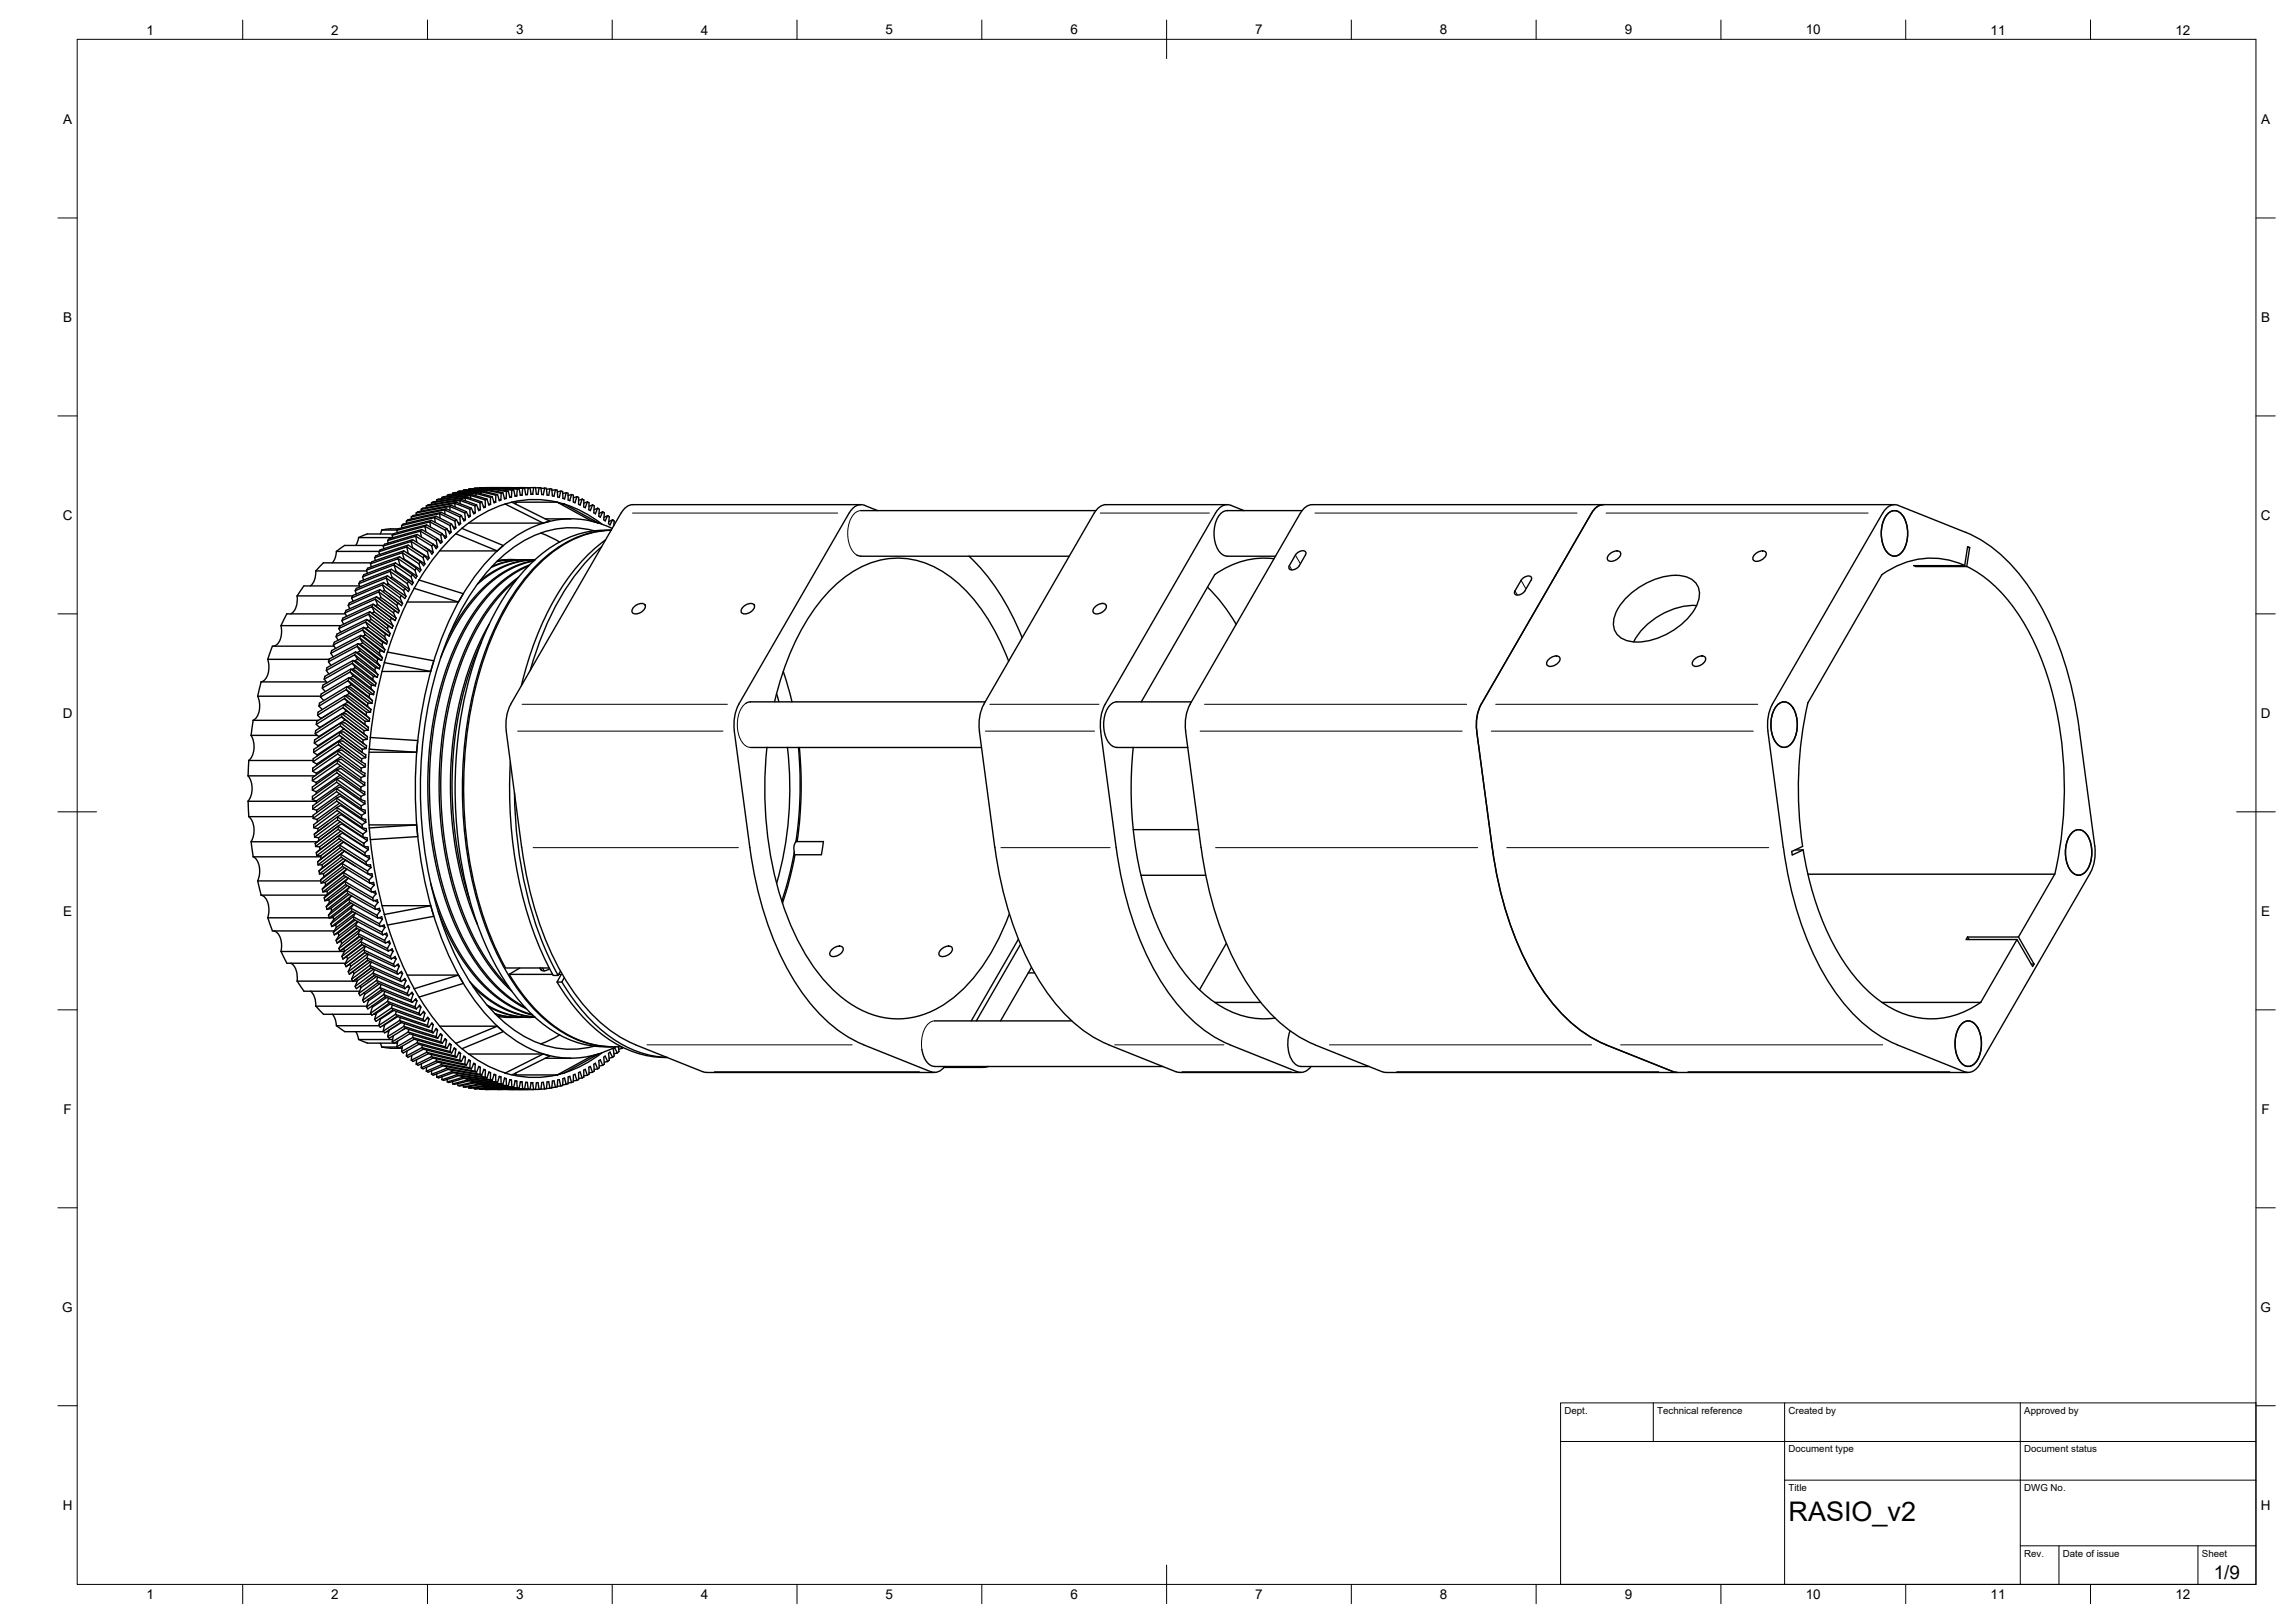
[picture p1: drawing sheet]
<svg xmlns="http://www.w3.org/2000/svg" width="594mm" height="420mm" viewBox="0 0 594 420" stroke-linecap="round" stroke-linejoin="round" font-family="sans-serif">
<defs><g id="words">
<text font-size="7" x="463" y="393.7">RASIO_v2</text>
<text font-size="4.9" x="573.1" y="408.8">1/9</text>
<g font-size="3.5">
<text x="37.9" y="8.9">1</text>
<text x="85.8" y="8.9">2</text>
<text x="133.6" y="8.9">3</text>
<text x="181.4" y="8.9">4</text>
<text x="229.3" y="8.9">5</text>
<text x="277.1" y="8.9">6</text>
<text x="324.9" y="8.9">7</text>
<text x="372.7" y="8.9">8</text>
<text x="420.6" y="8.9">9</text>
<text x="467.4" y="8.9">10</text>
<text x="515.3" y="8.9">11</text>
<text x="563.1" y="8.9">12</text>
<text x="16.3" y="32">A</text>
<text x="585.3" y="32">A</text>
<text x="16.3" y="83.3">B</text>
<text x="585.3" y="83.3">B</text>
<text x="16.2" y="134.6">C</text>
<text x="585.2" y="134.6">C</text>
<text x="16.2" y="185.8">D</text>
<text x="585.2" y="185.8">D</text>
<text x="16.3" y="237">E</text>
<text x="585.3" y="237">E</text>
<text x="16.4" y="288.3">F</text>
<text x="585.4" y="288.3">F</text>
<text x="16.1" y="339.6">G</text>
<text x="585.1" y="339.6">G</text>
<text x="16.2" y="390.8">H</text>
<text x="585.2" y="390.8">H</text>
<text x="37.9" y="413.9">1</text>
<text x="85.8" y="413.9">2</text>
<text x="133.6" y="413.9">3</text>
<text x="181.4" y="413.9">4</text>
<text x="229.3" y="413.9">5</text>
<text x="277.1" y="413.9">6</text>
<text x="324.9" y="413.9">7</text>
<text x="372.7" y="413.9">8</text>
<text x="420.6" y="413.9">9</text>
<text x="467.4" y="413.9">10</text>
<text x="515.3" y="413.9">11</text>
<text x="563.1" y="413.9">12</text>
</g>
<g font-size="2.5">
<text x="405" y="366">Dept.</text>
<text x="429" y="366">Technical reference</text>
<text x="463" y="366">Created by</text>
<text x="524" y="366">Approved by</text>
<text x="463" y="376">Document type</text>
<text x="524" y="376">Document status</text>
<text x="463" y="386">Title</text>
<text x="524" y="386">DWG No.</text>
<text x="524" y="403">Rev.</text>
<text x="534" y="403">Date of issue</text>
<text x="570" y="403">Sheet</text>
</g>
</g></defs>
<!-- layer: Visible -->
<g fill="none" stroke="#000" stroke-width=".36">
<path d="M92.8 139.2h8.8M92.8 139.2l-.7 2M98.8 137.2h4M98.8 137.2l-.4 1M100.4 139.9l.1 .7M101.1 136.9h2M101.1 136.9l-2.3 .3M101.5 138.6l.1 .6M101.8 138.2h-6.7l-2.3 1M101.9 138.2l8.5-2.3 4.1 2.3 .7 1.2 .4-.4M101.9 138.1l-.4 .5M102.7 137.3l.4-.4 8.6-2.2 4 2.2 .7 1.2 .4-.3"/>
<path d="M103.9 136.1l.1 .6M104.4 135.7l8.5-2 4 2 .7 1.3 .4-.4M104.4 135.7l-.4 .3M106.5 133.8v.5M106.9 133.5l8.6-1.8 3.9 1.8 .7 1.4 .4-.4M106.9 133.5l-.4 .3M107.6 138.8l4.2 2.6M107.7 132.8l.1 .5M108.2 132.5l8.7-1.6 3.8 1.6M108.2 132.5l-.4 .3M108.8 137.5l4.1 2.4M109.1 131.8v.5"/>
<path d="M109.1 139l-.3-1.5-8.4 2.4M110 136.3l4.1 2.3M110.2 137.7l-.2-1.4-8.5 2.3M110.8 130.7l8.7-1.4 3.9 1.4 .5 1.5 .4-.3M110.8 130.7l-.4 .3M111.3 135.1l4 2.2 .3 1.7M111.4 136.4l-.1-1.3-8.6 2.2 .1 .6M112.1 129.9l8.8-1.2 3.8 1.2 .5 1.5 .5-.2M112.1 129.9l-.4 .3M112.5 134l4 2.1M112.5 134l.2 1.3M112.5 134l-8.6 2.1"/>
<path d="M112.9 139.9l.4 1.7M113.1 129.4v.4M113.3 139.5l.8 1.2 .3-.4M113.3 139.5l-4.1-2.4-8.5 2.4-.3 .4M113.3 139.5l-.4 .4M113.5 129.2l8.8-1.1 3.7 1.1 .6 1.6M113.5 129.2l-.4 .2M113.8 133l4 1.9 .2 1.8-.8-.4M113.9 134.1l-.1-1.1-8.6 1.9 .1 .6M114.1 138.6l.3 1.7-.9-.6M114.4 128.8v.3M114.5 138.1l-.4 .5"/>
<path d="M114.7 138.5l.9 .5M115.1 132l3.9 1.8M115.2 133.1l-.1-1.1-8.6 1.8M115.7 136.9l-.4 .4M116.4 131.1l3.9 1.7M116.5 132.1l-.1-1-8.7 1.7M116.5 136.1l.3 1.7-.8-.4M116.9 135.7l-.4 .3M117.6 127.6l8.8-.7 3.8 .7 .4 1.6 .4-.2M117.6 127.5l-.4 .2M117.8 130.3l3.8 1.5M117.8 131.2v-.9l-8.7 1.5"/>
<path d="M118 138.2a54.8 54.8 0 0 0-9.5 11.9M118 138.2l1.5-1.4 10.8 4.4-1.6 1.4zM118 138.2h.1M118.2 134.5l-.4 .4M118.2 134.6l.6 1.3 .4-.3M118.2 134.6l-4-1.9-8.6 1.8-.4 .4M118.5 135.2l.7 .4M118.6 127.3l-.1 .2M119 127.1l8.8-.5 3.8 .5 .4 1.7 .4-.1M119 127.1l-.4 .1M119 133.8l.2 1.8M119.1 130.4v-.8l-8.7 1.4v.4"/>
<path d="M119.1 129.6l3.8 1.4M119.4 133.5l-.4 .3M120 126.9l-.1 .2M120.3 132.8l.2 1.8-.7-.3M120.4 126.8l8.9-.4 1.8 .2 1.9 .2 .3 1.7 .5-.1M120.4 126.8l-.4 .1M120.5 128.9l3.8 1.3v1.8M120.5 129.6v-.7l-8.8 1.3v.4M120.7 132.5l-.4 .3M120.7 132.5l.6 1.4 .5-.3M121.1 133.4l.7 .2M121.3 135.4h19.3"/>
<path d="M121.6 131.8l.2 1.8M121.8 126.6l8.9-.3 3.7 .3 .3 1.6M121.8 129v-.7l-8.7 1.1M121.8 126.5l-.4 .1M121.8 128.3l3.8 1.1M122 131.6l.6 1.4M122 131.6l-3.8-1.6-8.7 1.5-.4 .3M122 131.5l-.4 .3M122.4 132.5l.6 .3M122.9 131l.1 1.8M123 132.7l-.4 .3M123.2 128.4v-.6l-8.8 1"/>
<path d="M123.2 126.4h12.6l.3 1.7 .4-.1M123.2 127.8l3.8 1M123.2 126.3l-.4 .1M123.4 130.7l-.5 .3M123.8 131.8l.5 .2M124.2 126.3h.1M124.6 127.8v-.5l-8.8 .9v.3M124.6 127.3l3.7 .9v1.8l-.5-.1M124.7 129.9l-.4 .3M125.1 131.1l.5 .1M125.6 126.2v.1M125.6 126.2h1.9"/>
<path d="M125.6 129.4v1.8M126 127l3.7 .7M126 127l-8.8 .7v.2M126 127v.4M126.1 129.2l-.5 .2M127 128.8v1.8l-.6-.2M127 130.6l-.4 .2M127.4 127v-.3l-8.8 .6M127.4 128.6l.5 1.6M127.4 128.6l-3.7-1-8.8 1-.5 .2M127.4 126.7l3.7 .6M127.4 128.6l-.4 .2"/>
<path d="M128.3 130l-.4 .1M128.8 128l.4 1.6 .5-.1M128.8 128l-3.7-.8-9.3 1M128.8 126.7v-.3l-8.8 .5M128.8 128l-.5 .2M128.8 126.4l3.7 .5M129.7 127.7v1.8l-.5-.1M129.8 126.2l-5.6 .1M130.2 127.5l-.5 .2M130.2 126.5v-.2l-4.4 .1-4.5 .3M130.2 126.3l3.7 .3-.1 1.8M130.6 128.9l.4 .2"/>
<path d="M130.7 130.5a32.3 32.3 0 0 0-11.1 6.3M130.7 130.5l1.8-.5 9.9 4.9-1.8 .5zM130.7 130.5h.1M131 126.2l-6.8 .1M131.1 127.3l-.1 1.8M131.6 127.1l-.5 .1M131.6 126.3l-8.9 .2M131.6 126.2l3.7 .2-.2 1.8-.4-.1M131.9 128.6l.5 .1M132.5 126.9l-.1 1.8M132.5 130a25.1 25.1 0 0 1 11.8 0h-10.7M133 126.8l-.5 .1"/>
<path d="M133 129.9l.6 .1M133.2 126.3h3.5l-.2 1.7M133.3 128.3l.5 .1M133.6 130l-.1 .5M134.4 126.5l-.5 .1M134.4 126.2l2.8 .1M135.1 128.2h-.4M135.8 126.3l-.5 .1M136.1 128h.4M136.7 126.3l1.5-.1-.3 1.8h-.4l-.3-1.7M137.2 126.2l-.5 .1M137.9 128h-.4"/>
<path d="M138.1 126.2h.5M138.6 126.2l.3 1.8M138.6 126.3h1l-.3 1.7M138.8 128h.5M139.6 126.2l.4 .1M140 138l2.4 1 2.5 1.3M140 126.3l.2 1.7 .5 .1M140 126.4h1l-.3 1.7M141 126.3l.4 .1M141.1 134.3h6.7M141.4 126.4l.2 1.8M141.5 126.7l.9-.1-.4 1.6"/>
<path d="M141.6 128.2h.4M142.4 126.5l.4 .1M142.8 126.6l.2 1.8 .4 .1 .4-1.7-.9 .1M143.8 126.8l.4 .1 .2 1.8 .4 .1 .4-1.7-.9 .2M144.3 130l1.7 .5 9 4.9-1.8-.5zM145.2 127.1l.4 .2 .1 1.7 .5 .2 .4-1.6M146.1 130.5a31.6 31.6 0 0 1 9.8 5.2M146.6 127.5l.4 .2 .1 1.8M146.6 127.6l-.9 .2M148 128l-.5 1.6-.4-.1M148 128l-1 .3M148 128l.4 .2v1.8"/>
<path d="M148.4 130l.5 .1M149.3 128.6l-.5 1.6M149.3 128.6l-.9 .3M149.3 128.6l.5 .2v1.8M149.8 130.6l.4 .2M149.8 129.5l.9-.3-.5 1.6M150.7 129.2l.4 .2M151.1 129.4v1.8l.4 .2 .6-1.5-1 .4M152.1 129.9l.4 .3M152.5 130.2l-.1 1.7 .4 .3 .6-1.5-.9 .4M153.1 134.9h.1M153.4 130.7l.4 .3-.1 1.7 .4 .3"/>
<path d="M153.8 137.4a24.8 24.8 0 0 0-22.8 5.8 56.3 56.3 0 0 0-15.9 24.2 110.7 110.7 0 0 0 0 73.4 57.7 57.7 0 0 0 15.9 24.3 24.8 24.8 0 0 0 22.8 5.7M154.7 131.6l-.6 1.4M154.7 131.6l-.9 .4M154.7 131.5l.4 .3-.1 1.8 .4 .3 .6-1.4-.9 .4M154.9 135.4h.1M156 132.5l.4 .3-.1 1.8M156.3 134l1-.5-.6 1.4-.4-.4M156.7 139.8a53 53 0 0 0-16.5 21.9l-3.3 8.7-1.9 7.1M157.3 133.5l.4 .3-.2 1.8 .4 .3 .7-1.3-1 .5M158.2 137.3a26 26 0 0 0-19.1 7 57 57 0 0 0-14.7 22.4 109.3 109.3 0 0 0 0 74.8 57 57 0 0 0 14.7 22.4 26.6 26.6 0 0 0 17.3 7.1M158.2 137.3a27.3 27.3 0 0 0-19.3 9 64.7 64.7 0 0 0-14.9 27.2 110.3 110.3 0 0 0 1.9 67 55.6 55.6 0 0 0 16.5 24.5 25.9 25.9 0 0 0 16.1 6M158.2 137.3a27.7 27.7 0 0 0-19.6 9.6 66.9 66.9 0 0 0-14.8 28.4 109.6 109.6 0 0 0 3.4 67.7l3.6 7.6h11.4"/>
<path d="M158.5 136.8a24.7 24.7 0 0 0-26.1 2.8 54.2 54.2 0 0 0-17.2 23.5 114 114 0 0 0-5.4 64.1 79.4 79.4 0 0 0 14.7 33.9 32.4 32.4 0 0 0 20.4 12.7 24.7 24.7 0 0 0 14.5-2.8M158.6 134.5l.4 .4M159 134.9l-.2 1.3M160.8 132.8l-28.6 49.5a11.3 11.3 0 0 0-1.1 7l3.9 30.1M219.8 132.8l-28.6 49.5a11.3 11.3 0 0 0-1.1 7M222.8 130.6h-59l-.9 .2-.9 .6-1.2 1.4M222.8 132.2h60.9M223.8 130.8l3.4 1.4M223.8 130.8a3.2 3.2 0 0 0-4 2M317.7 130.6h-31.4l-1 .2-.9 .6-1.1 1.4-28.6 49.5M322 132.2l-3.4-1.4a3.2 3.2 0 0 0-4 2l-28.5 49.5M337 132.2h-19.3a3.6 3.6 0 0 0-3 2.9 8.7 8.7 0 0 0 1.3 8.1l1.1 .7 .6 .1h12.5"/>
<path d="M415 130.6l-.9 .2-.9 .6-1.2 1.4-28.6 49.5a11.4 11.4 0 0 0-1.1 7l4 30.1M488.5 133.2a2.47 2.47 0 0 1 2.3-1 2.47 2.47 0 0 1 2 1.7 8.5 8.5 0 0 1-1 9.5 2.44 2.44 0 0 1-3.8-1.2 8.9 8.9 0 0 1 .5-9zM490.4 130.6l-151.2 .1-1.4 .7-1.2 1.4-28.5 49.5a11.3 11.3 0 0 0-1.2 7M491.3 130.8l17.5 7a38.5 38.5 0 0 1 17.6 16 86.8 86.8 0 0 1 11.8 35l4 30.2a11.6 11.6 0 0 1-1.1 6.9M491.4 130.8a3.2 3.2 0 0 0-4 2l-28.6 49.5M74.2 158.9h15.2M74.2 158.9l-1.5 3M78.7 151.7h14.4M78.7 151.7l-1.8 2.6M81.7 147.8h13.2M81.7 147.8l-.2 2-.4 1.1-.7 .8M83.7 145.7h12.4"/>
<path d="M83.7 145.7l-1.9 2.1M89.3 158.7l.4 .9M91.3 154.3h-14.4a4.5 4.5 0 0 1-1.6 4.6M92.2 152.3l8.1-3.2 5.4 4.1M92.2 152.3l-.3 .6M92.9 151.1l.3 .8M94.9 147.6l.2 .8M95.2 147.1l8.2-3 4.4 3 .8 1M95.2 147.1l-.3 .5M95.4 159l4.9 3.7 .7 1.3-4.9-3.6M95.7 158.4l4.8 3.7M95.9 145.9l.3-.5 8.3-2.8 4.3 2.8 .9 1.1"/>
<path d="M96.3 158.7l.6-.3-.6-1.4-7.8 3.7M96.3 157l4.7 3.7 .7 1.3M96.6 156.4l5.7 4.3M96.9 158.4l4.8 3.6M97.1 156.8l.7-.3-.6-1.4-7.9 3.6M97.2 155.1l4.7 3.6M97.5 154.5l4.6 3.5M97.8 156.5l4.7 3.5M98 154.9l.7-.2-.6-1.5-8 3.5 .4 .9M98.1 153.2l4.6 3.5 .7 1.4M98.1 142.7h-11l-.3 1.7-.8 1.3M98.3 143.6l-.2-.8 8.3-2.6 .4 1.6 4.3 2.7"/>
<path d="M98.4 142.3l8.4-2.6 4.2 2.6 .8 1.2M98.4 142.3l-.3 .5M98.7 154.7l4.7 3.4M99 151.4l4.6 3.4M99 153.1l.6-.2-.6-1.5-8 3.4 .4 .9M99.2 141.4l.2 .6M99.3 141.2h-10.1l-2.1 1.5M99.6 152.9l4.6 3.3M100 149.6l4.5 3.3M100 151.3l.5-.1-.5-1.6-8.1 3.3 .4 .9M100.5 151.2l4.6 3.2-.6-1.5M100.5 154.2l2.8 2.1"/>
<path d="M101 147.9l4.4 3.2M101 147.9l.5 1.6 4.5 3.1M101 147.9l-8.1 3.2M101.5 149.5l-.4 .1M101.9 158.7l.6 1.3M102 146.2l4.4 3.1 .6 1.6-4.5-3.1zM102 146.2l-8.1 3.1 .2 .9M102.1 158l1 .7 .2-.6M102.1 158l-.2 .6M102.5 147.8l-.3 .2M102.8 158.5l-5.3-4-7.9 3.5-.3 .6M103 156.1l.9 .7 .3-.6"/>
<path d="M103 156.1l-4.6-3.5-8 3.5-.2 .6M103 156.1l-.3 .6M103.1 144.6l4.3 3M103.3 146.3l.2-.1-.4-1.6-8.2 3M103.5 146.2l4.4 3M103.6 154.8l.6 1.4M103.9 154.2l.9 .8M103.9 154.2l-4.6-3.4-8 3.4-.3 .6M103.9 154.2l-.3 .6M104.2 143.1l4.3 2.9 .4 1.6M104.4 144.8l.2-.1-.4-1.6-8.3 2.9 .2 .7M104.6 144.7l4.3 2.9"/>
<path d="M104.8 152.3l-.3 .6M105.1 154.4l-.3 .5M105.3 141.6l4.2 2.8M105.4 155.9h13.3M105.4 151.1l.6 1.5M105.6 143.3l-.3-1.7-8.3 2.8 .2 .7M105.7 143.3l4.3 2.7-.5-1.6M105.7 150.5l1 .9M105.7 150.5l-4.4-3.1-8.1 3.1-.3 .6M105.8 150.5l-.4 .6M106 152.6l-.3 .5M106.4 140.2l4.2 2.6"/>
<path d="M106.7 148.8l-.3 .5M106.7 148.8l.9 .9 .3-.5M106.7 148.8l-4.3-3.1-8.2 3.1-.3 .5M107 150.8l-.4 .6M107.2 152.3h.1M107.2 152.3l-3.5 7.2-3.4 9.3M107.4 147.6l.5 1.6M107.8 147.1l-.4 .5M107.9 140.4l-.3-1.6-8.4 2.6M108.5 150.2l11.4 3.5-1.2 2.2-11.5-3.6zM108.8 145.4l-.3 .5M108.9 147.5l-.3 .5"/>
<path d="M109.9 143.8l-.4 .5M109.9 143.9l.8 1M109.9 143.9l-4.2-2.8-8.4 2.7-.3 .5M110 146l-.3 .4M110.6 142.8l.5 1.7M111 142.3l-.4 .5M111.1 144.4l-.4 .5M111.8 141.4l.3 1.6-2.2-1.4M112.1 140.9l.8 1.1 .4-.4M112.1 140.9l-4.1-2.5-8.4 2.5-.4 .4M112.1 140.9l-.3 .4M112.1 143l-.3 .4"/>
<path d="M112.2 141l1.1 .6M113.8 142.6h14.9M124.3 150.3a22.3 22.3 0 0 1 14.2-5.4 22.9 22.9 0 0 0-14.9 6.3M130.7 144.9h.5M132.9 144.9l-4.2 .4M133.4 144.9l-4.5 .2M133.6 150.2a49.1 49.1 0 0 0-14.5 22.4 96.8 96.8 0 0 0 1.9 66.6 51.4 51.4 0 0 0 10.6 16.2M134.2 144.9a19.4 19.4 0 0 0-5.6 .5M134.2 149.4a46.2 46.2 0 0 0-14.6 20.7 96.2 96.2 0 0 0 .9 68.8 50.2 50.2 0 0 0 11.9 17.7M135.8 144.9a20.2 20.2 0 0 0-8.4 1.7M136.8 146.5a34.2 34.2 0 0 0-15.5 14.8 84.2 84.2 0 0 0-10.2 42.1 86.9 86.9 0 0 0 10.4 42.5 37.9 37.9 0 0 0 14.4 14.9M137.1 144.9a20 20 0 0 0-10 2"/>
<path d="M137.1 146.2a34.1 34.1 0 0 0-16.4 15.5 84.2 84.2 0 0 0-10 40.5 87.4 87.4 0 0 0 9.7 42.6 38.1 38.1 0 0 0 15.8 16.4M138.2 145.2a28 28 0 0 0-16.6 11.4 56.5 56.5 0 0 0-7.5 13.6M138.2 145.1a27.1 27.1 0 0 0-16.7 11.1 48.8 48.8 0 0 0-5.2 8.3M155.7 141.6a60.1 60.1 0 0 0-16.4 25.6l-2 6.4M164.3 157a1.98 1.98 0 0 1 2.7-.4 2.29 2.29 0 0 1-3.1 2.2 1.07 1.07 0 0 1 .4-1.8zM192.5 157a1.98 1.98 0 0 1 2.7-.4 2.29 2.29 0 0 1-3 2.2 1.07 1.07 0 0 1 .3-1.8zM221.8 143.7l1.1 .3M222.8 144h54M250.8 144a58.1 58.1 0 0 1 13.8 21.1M283.4 157.2l1.1-.8a1.04 1.04 0 0 1 1.4-.1 1.04 1.04 0 0 1 .3 1.3 2.49 2.49 0 0 1-3.1 1.1 1.07 1.07 0 0 1 .3-1.5zM312.6 152a44.4 44.4 0 0 1 7.4 9.6M329.8 144.6a21.6 21.6 0 0 0-15.4 4.2l-19 32.9"/>
<path d="M335.3 143.7l-1.5 2.7M335.3 143.7l1.1-.9a.96 .96 0 0 1 1-.3 .96 .96 0 0 1 .7 .8l-.2 .4M337.9 143.7l-1.6 2.7-1 .9a.96 .96 0 0 1-1 .3 .96 .96 0 0 1-.7-.8l.2-.4M393.8 150.2l1-.9a.96 .96 0 0 1 1-.3 .96 .96 0 0 1 .7 .9l-1.8 3.1-1 .8a.96 .96 0 0 1-1 .3 .96 .96 0 0 1-.7-.8l1.7-3.1M416.5 143.6l1.2-.8a1.04 1.04 0 0 1 1.3-.1 1.04 1.04 0 0 1 .4 1.3 2.49 2.49 0 0 1-3.2 1.1 1.07 1.07 0 0 1 .3-1.5zM421.3 154.4a18.6 18.6 0 0 1 13.8-5.4 4.9 4.9 0 0 1 4.2 7.4 18.3 18.3 0 0 1-16.8 9.7 4.9 4.9 0 0 1-4.3-7.4 13.5 13.5 0 0 1 3.1-4.3zM439.2 156.8a18.6 18.6 0 0 0-16.3 9.4M454.2 143.6l1.2-.8a1.04 1.04 0 0 1 1.3-.1 1.04 1.04 0 0 1 .3 1.3 2.49 2.49 0 0 1-3.1 1.1 1.07 1.07 0 0 1 .3-1.5zM487.1 148.8l-19.1 33.2M495.4 146.4l.5 .2M495.9 146.7h13.2M495.9 146.4v.3"/>
<path d="M508.6 146.4a21 21 0 0 0-21.5 2.4M509.1 146.6a37.2 37.2 0 0 1 15.5 16 86.9 86.9 0 0 1 9.8 41.4 99 99 0 0 1-2.5 22.3M509.3 141.8h.6M509.3 141.5l-.7 4.9h-13.2M509.4 141.5l.5 .3M509.9 141.8l-.8 4.9M67.6 176.5h16.9M67.6 176.5l-.6 2.5a2.25 2.25 0 0 0 .1 2.4 4.7 4.7 0 0 1-1.6 5.1M69.3 170.7h15.9M70.5 167.3h16M70.5 167.3l-.8 2.2a2.2 2.2 0 0 0-.1 2.4 4.6 4.6 0 0 1-1.6 4.5l-.4 .1M83.1 179.7l-.1 .7"/>
<path d="M83.4 178.1l.8 .9M83.9 175.8l.8 .9M84.1 175.1l-.2 .7M84.6 172.8l-.1 .7M85 171.3l.7 1M85.2 170.6l-.2 .7M85.9 168.4l7.5-3.9 1 .5 5 3.8M85.9 168.4l-.2 .7M87 164.8l.5 1M88 162.1l7.7-3.7 5.8 4.2-1-.5M88 162l-.3 .7M88.2 162h-15.5a4.9 4.9 0 0 1-1.4 5.1l-.4 .2"/>
<path d="M88.5 160.7l.4 .9M88.8 160l-.3 .7M89.6 178.5l6.4 5.2M89.8 177.8l5.4 4.2 1.1 .1M90 177.8l1-.6-.9-1-7.1 4.2M90.1 176.2l5.4 4.2M90.3 175.5l5.4 4.2 1 .1-5.4-4.1-1-.2-7.2 4.2M90.5 179.5l5.5 4.2M90.6 175.5l.9-.5-.9-1.1-7.2 4.2M90.6 173.9l5.4 4.2M90.8 173.2l5.3 4.2M91 177.2l5.4 4.2-.9-1"/>
<path d="M91.2 173.3l.8-.5-.8-1.1-7.3 4.1M91.2 171.7l5.3 4.1M91.4 171l5.2 4.1 1.1 .2-5.3-4-1-.3-7.3 4.1M91.5 175l5.4 4.1-.9-1M91.8 171.1l.8-.5-.8-1.1-7.3 4.1 .7 .9M91.8 169.5l5.2 4.1 .8 1-5.2-4M92 172.8l5.3 4.1M92 168.8l5.2 4 1 .3-5.2-3.9-1-.4-7.4 4M92.5 167.3l5.1 4M92.5 167.3l.7 1.2 5.2 3.9-.8-1.1M92.5 167.3l-7.5 4M92.7 166.6l1 .5 5.1 3.9-1-.4z"/>
<path d="M92.7 166.6l-7.5 4M93.2 165.2l-7.6 3.9 .7 1M93.2 165.2l.7 1.2-.8 .4M93.2 165.2l5 3.9M93.2 168.5l-.8 .4M93.4 164.5l5 3.9 1 .4M93.9 164.7l.7-.3-.7-1.3-7.6 3.9 .6 .9M93.9 163.1l5 3.9M93.9 166.4l5.1 3.9M94.1 162.4l5 3.9M94.6 164.4l5 3.8-.7-1.2M94.6 162.7l.7-.4-.7-1.3-7.6 3.8"/>
<path d="M94.6 161l4.9 3.8M94.9 160.4l4.9 3.7M95.3 162.3l5 3.8M95.4 160.7l.7-.3-.7-1.4-7.7 3.7 .5 .9M95.7 179.7l-.2 .7M96.1 177.4l1.1 .2-5.4-4.1-1-.3-7.2 4.2-.2 .7M96.1 177.4l-.1 .7M96.5 175.8l.8 1.1M96.7 175.1l-.2 .7M96.8 179.1l-.1 .7M97.2 172.8l-.2 .7M97.3 176.8l-.1 .7"/>
<path d="M97.8 170.6l-.2 .7M97.8 174.6l-.1 .7M98.2 169.1l.8 1.2M98.4 172.4l-.2 .7M98.4 168.4l-.2 .7M98.9 173.8h12.6M99 170.3l-.2 .6M99.1 166.3l1 .4M99.1 166.2l-.2 .7M99.5 171.5l-2.2 9.5-1.4 9.9M99.5 164.8l.8 1.3M99.6 168.1l-.2 .7"/>
<path d="M99.8 164.1l1 .6-5.9-4.3-7.7 3.7-.2 .7M99.8 164.1l-.2 .7M100.1 166.7l-6-4.3-7.6 3.8-.2 .7M100.3 168.8l12 2.3-.8 2.7-12-2.3zM100.3 166.1l-.2 .6M100.5 162l-.2 .7M101 164l-.2 .6M101.3 160l-.2 .7M101.7 162l-.2 .6M102.5 160l-.2 .6-5.7-4.2-7.8 3.6M124.6 166.3a93.8 93.8 0 0 0-6.4 52.2l1.1 6.4 2.3 8M126.6 161.6a84 84 0 0 0-10 41.6 91.7 91.7 0 0 0 7 36.1"/>
<path d="M201 179.6l.6 2.1M202.8 173.8l2.2 7.9M261.1 171.2a49.5 49.5 0 0 0-14.7-21.6 21.5 21.5 0 0 0-27.3-.5 48.2 48.2 0 0 0-15.4 22l-1.7 5.1-1.5 5.5M400.8 170.8l1.2-.8a1.04 1.04 0 0 1 1.3-.1 1.04 1.04 0 0 1 .4 1.3 2.49 2.49 0 0 1-3.2 1.1 1.07 1.07 0 0 1 .3-1.5zM438.5 170.8l1.2-.8a1.04 1.04 0 0 1 1.3-.1 1.04 1.04 0 0 1 .4 1.3 2.49 2.49 0 0 1-3.2 1.1 1.07 1.07 0 0 1 .3-1.5zM64.4 196.9h16.6M64.4 196.8l-.2 4M65 190.4h17.1M65 190.4a5.5 5.5 0 0 1-.6 6.5M65.5 186.5h16.9M65.5 186.5l-.5 3.9M66.7 180.2h16.3"/>
<path d="M81.2 194v.7M81.4 192.3l.9 .7M81.4 191.5v.8M81.6 189.9l.9 .8M81.6 189.9l6.8-4.4 .9 .9-6.8 4.3M81.9 187.5l.9 .8M81.9 187.5l6.9-4.3 .9 .9-6.9 4.2M82 197.8v.3M82.1 195.4v.3M82.2 185.1l.9 .9M82.3 193v.2M82.5 190.7v.1"/>
<path d="M82.7 182l7.1-4.2 1 .1 5.5 4.2M82.7 182l-.1 .8M82.8 188.3v.1M83 180.4l.8 .9M83.1 186h.1M86.1 184.1l-3 1.9M87.2 199.3l6.2 4.5M87.3 196.8l6.1 4.5 1-.4M87.5 194.4l6 4.5M87.6 192.7l7 5.1-.1 .7M87.7 192l5.9 4.4M87.8 190.3l6.9 5.1"/>
<path d="M87.8 190.3l6 4.5M87.8 190.3l-6.6 4.5 .9 .6 6.7-4.3M87.9 189.5h1.1l5.8 4.3-1 .2zM87.9 189.5l-6.7 4.5M88.1 187.9l-6.7 4.4M88.1 187.9l6.2 4.7M88.1 187.9l5.8 4.4M88.2 198.2l-6.3 4.4M88.2 187.2l5.8 4.4M88.3 195.9l-6.4 4.3M88.4 185.5l5.8 4.4M88.5 193.4l-6.5 4.4"/>
<path d="M88.5 184.8l5.8 4.3M88.8 183.2l5.6 4.3M88.9 182.4l5.7 4.4M89 182.4l1.1-.6-.9-1-7 4.3M89 188.7l-6.7 4.3M89.2 180.8l5.6 4.3M89.3 180.1l5.6 4.3M89.3 186.4l5.5 4.1M89.5 180.1l1-.6-.9-1-7 4.3 .9 .9M89.7 184.1l5.7 4.2M90.1 181.8l5.6 4.2M90.6 195l-3-2.3-6.6 4.5 1 .6"/>
<path d="M93.5 199.6l1 .6-.1 .7M93.5 199.6l-6.1-4.4-6.5 4.4 1 .6M93.5 198.8v.8M93.6 196.4v.8M93.8 194l-.1 .7M93.9 192.3l.5 .4a.65 .65 0 0 1 .4 1.1M94 191.5l-.1 .8M94.2 189.9l.9 .8M94.2 189.1v.8M94.4 187.5l1 .8M94.5 198.5l-6-4.3-1 .2-6.6 4.5v.7M94.5 198.5l-1 .4"/>
<path d="M94.5 186.7l-.1 .8M94.7 196.2l-1.1 .2M94.7 196.2l-6-4.4-1 .2-6.6 4.4-.1 .8M94.7 195.4l-.1 .7M94.8 185.1l.9 .9M94.9 184.4h1l-5.5-4.2-1.1-.1-7 4.3-.1 .7M94.9 184.4l-.1 .7M95 191.4l-1 .2M95 191.4l-5.8-4.3h-.4l-.6 .1-6.8 4.4M95.1 190.7l-.1 .7M95.3 182l-.2 .8M95.3 189.1h-1"/>
<path d="M95.3 189.1l-5.7-4.3h-.8l-7.1 4.3-.1 .8M95.4 188.3l-.1 .7M95.5 194.7h12.3M95.6 186.7l-1 .1M95.6 186.7l-5.7-4.2-1-.1-6.9 4.3-.1 .8M95.6 193.9l-.4 10.2 .4 10.2M95.7 186l-.1 .7M95.9 190.9l12.2 .8-.3 3-12.2-.7zM96 183.7l-.1 .7M96.4 181.4l-.1 .7M132.1 197.2a108.1 108.1 0 0 0 9 51.3l2.1 4h1.2l.7-1.1M190.1 189.3l4 30.1"/>
<path d="M194.3 193.5h59.8M198.5 193.5a94.5 94.5 0 0 0 7 47.9 42 42 0 0 0 16.1 19.4 21.3 21.3 0 0 0 24.9-2.3 49.3 49.3 0 0 0 14.8-21.9M203.8 193.5a89.9 89.9 0 0 1-2.8 35.2M206.7 193.5a102.5 102.5 0 0 1-.7 24.4M206.9 193.5a96.1 96.1 0 0 1-.6 24.2M253.5 189.3l4 30.1M254.7 182.3a11.3 11.3 0 0 0-1.2 7M255 181.7h-60.7l-1.2 .3M284.9 189.3l4 30.1M286.1 182.3a11.3 11.3 0 0 0-1.2 7M293.4 193.5a94 94 0 0 0 7.4 48.8 40.9 40.9 0 0 0 16.1 18.7 21 21 0 0 0 13.1 2.6M306.9 189.3l4 30.1"/>
<path d="M308.4 181.7h-19.3a3.6 3.6 0 0 0-2.9 2.9 8.7 8.7 0 0 0 1.2 8.1l1.1 .7 .6 .1h18.3M457.6 189.3l4 30.1M458.8 182.3a11.3 11.3 0 0 0-1.2 7M459.9 182.7a2.47 2.47 0 0 1 2.4-1 2.47 2.47 0 0 1 1.9 1.7 8.5 8.5 0 0 1-1 9.6 2.44 2.44 0 0 1-3.8-1.2 8.9 8.9 0 0 1 .5-9.1zM468 181.9a101.1 101.1 0 0 0-1.4 37.2M64.2 207.4h17.7M64.2 207.4l.2 4M64.4 211.4h16.6M64.4 211.4a5.5 5.5 0 0 1 .6 6.5M65 217.9h17.1M65 217.9l.5 3.9a4.8 4.8 0 0 1 1.4 5.7l-.2 .5M80.9 206.2l6.2-4.5 1.1-.4 6.2 4.4-1 .5"/>
<path d="M80.9 206.2v.8M80.9 207l1 .3M80.9 207l6.2-4.5 6.3 4.5M80.9 201.3v.8M80.9 208.6l6.2-4.4 1-.5 6.4 4.4-1 .5M80.9 208.6l.1 .8M80.9 209.4l1.1 .3M80.9 209.4l6.2-4.5 6.4 4.5M81 211.1l.1 .7M81.1 211.9l6.1-4.5 6.4 4.5M81.2 214.3l6-4.5 6.6 4.5M81.4 215.9v.8"/>
<path d="M81.5 200.9l-17.3-.1a5.6 5.6 0 0 1 0 6.6M81.6 218.3l.1 .8M81.7 219.1l5.8-4.4 6.8 4.4M81.9 202.6l-1-.5 6.4-4.5 6.1 4.5 1 .5v.7M81.9 205l-1-.5 6.3-4.5 6.2 4.5 1 .5v.7M81.9 204.9v.6M81.9 202.6v.4M81.9 207.3v.6M81.9 200.2v.4M82 209.7v.6M82.1 212.1v.7M82.3 214.5v.7"/>
<path d="M82.5 216.9l-1.1-.2 6-4.4 6.6 4.4 1 .2 .1 .7M82.5 216.8v.8M82.7 219.2l.1 .7M82.8 220l-.9 .7M84.9 213.3l-3.5 2.6 6.9-5 6.6 4.3M87.1 204.2l6.4 4.4M87.1 206.6l6.5 4.5 1-.6-6.5-4.4-1 .5-6.1 4.5M87.1 201.7l6.3 4.5M87.2 209l6.5 4.5M87.3 211.5l6.6 4.4 1-.7M87.5 213.9l1-.6 6.6 4.3-.9 .8zM87.5 213.9l-5.9 4.5"/>
<path d="M87.6 213.8l-6 4.6M87.7 216.3l6.7 4.4M87.9 207.9l-5.8 4.2-1-.2M87.9 205.5l-5.9 4.2M87.9 218.8l6.9 4.3M88 203.1l-6.1 4.2M88 210.3l-5.7 4.2-1.1-.2M88 200.7l-6.1 4.3M88.1 212.7l-5.6 4.2M88.1 216l-5.3 4M88.2 215.2l-5.5 4-1-.1M88.4 217.6l-5.4 4-1-.1 5.8-4.4 6.8 4.4 1 .1"/>
<path d="M88.6 219.9l-5.2 4h-1.1l5.7-4.4 6.9 4.4h1M88.6 218.2l-5.5 4.1M93.4 203.7v.8M93.4 206.2v.8M93.4 207l1 .3 .1 .8M93.4 201.3v.8M93.5 208.6v.8M93.5 209.4l1 .3 .1 .8M93.6 211.1v.7M93.6 211.9l1.1 .2v.8M93.7 213.5l.1 .8M93.8 214.3l1 .2"/>
<path d="M93.9 215.9l.1 .8M94.2 218.3v.8M94.3 219.1l1 .1M94.4 203.3l-1 .5M94.4 203.3l-6.2-4.4-1 .4-6.3 4.4v.8M94.4 200.9l-6.1-4.3-1 .2-6.4 4.5M94.7 212.9l-1 .6M94.7 212.9l-6.5-4.4-1 .5-6 4.5v.8M94.8 214.5l.1 .7M95.3 219.2l.1 .7M95.4 220l-1 .7M95.4 220l-6.8-4.4-6.7 5.1"/>
<path d="M95.5 213.6h12.3M95.6 214.3l12.2-.7 .3 3-12.2 .8zM95.9 217.3l1.4 9.9 2.2 9.5 12-2.2 .8 2.7-12 2.3-.8-2.8M133.2 205.2a101.1 101.1 0 0 0 11.3 47.3M135.1 219.4a85.5 85.5 0 0 0 13.2 37.1 37.5 37.5 0 0 0 16.2 14M194.1 219.4a85.5 85.5 0 0 0 13.2 37.1 37.5 37.5 0 0 0 16.3 14M206 217.9l-.5 1.2 .1 1.4M206.1 217.9h7M206.4 217.7l-.3 .1M213.2 217.8l-.6 3.5M257.5 219.4a85.5 85.5 0 0 0 13.2 37.1 37.5 37.5 0 0 0 16.3 14M288.9 219.4a85.5 85.5 0 0 0 13.2 37.1 37.5 37.5 0 0 0 16.3 14"/>
<path d="M293.3 214.8h17M310.9 219.4a85.5 85.5 0 0 0 13.2 37.1 37.5 37.5 0 0 0 16.3 14M386.3 219.4a85.5 85.5 0 0 0 13.2 37.1 37.5 37.5 0 0 0 16.2 14M461.7 219.4a85.5 85.5 0 0 0 13.1 37.1 37.5 37.5 0 0 0 16.3 14M466.6 219.1l-2.8 1.4M466.8 220a70.5 70.5 0 0 0 12.9 32.3 28.1 28.1 0 0 0 17.3 11.2 21.6 21.6 0 0 0 15.7-4M536.1 215.8a2.47 2.47 0 0 1 2.4-1 2.47 2.47 0 0 1 2 1.7 8.5 8.5 0 0 1-1 9.5 2.44 2.44 0 0 1-3.8-1.2 8.9 8.9 0 0 1 .4-9zM65.5 221.8h17.5M66.7 228h16.3M66.7 228l.9 3.7M67.6 231.7h16.9M67.6 231.7a3.3 3.3 0 0 1 2 3.4l-.3 2.5"/>
<path d="M69.3 237.6h15.9M69.3 237.6l1.2 3.4M81.9 220.7l.1 .8M82.2 223.1l.1 .8M82.6 225.5l.1 .7M82.7 226.3l5.6-4.4 6.9 4.4M83 227.8l.1 .8M83 221.5l.1 .8M83.1 222.3l-.9 .8M83.4 223.9l.1 .7M83.4 230.1l.2 .8M83.6 230.9l5.4-4.2 7.1 4.2"/>
<path d="M83.7 226.2l.2 .7M83.7 226.2l-1 .1M83.9 232.4l.2 .8M84.2 228.4l.1 .7M84.2 228.5l-1.1 .1 5.6-4.3 7 4.3 1-.1 .1 .6M84.3 229.2l5.5-4.2-.9 .9-5.5 4.3zM84.5 234.7l.1 .7M84.6 230.7l.2 .7M84.6 235.4l5.3-4.1 7.3 4.1M84.8 231.4l-.9 1.1M84.8 231.4l5.3-4.1-.8 .9-5.4 4.3M85 236.9l.2 .8"/>
<path d="M85.1 232.9l-1 .3 5.4-4.2 7.1 4.2M85.1 232.9l.2 .7M85.2 237.7l5.3-4.1 7.3 4.1M85.3 233.6l-.8 1.1M85.5 237.6h.8M85.7 239.1l.2 .7M85.7 235.1l.1 .7M85.8 235.8l5.2-3.9-.7 .9-5.3 4.2zM85.9 239.9l5.1-4.1 7.4 4.1M86.2 237.3l-1 .4M86.2 237.3l.2 .7M86.9 239.4l.2 .7"/>
<path d="M86.9 239.5l-1 .4M88.2 221.1l6.9 4.4M88.5 223.5l7 4.3 .9-.9M88.9 222.3l-5.2 3.9M88.9 225.9l7.1 4.3 .9-1-1.1-.6M89.1 220.3l6.9 4.3-.9 .9M89.1 220.3l-5.6 4.3-.9 .9M89.1 220.3l-6.5 5.2M89.2 224.6l-5 3.9M89.3 228.2l7.2 4.3M89.5 222.7l-6.5 5.1 .9-.9M89.5 222.7l-5.6 4.2"/>
<path d="M89.5 222.7l2.4 1.5M89.6 226.9l-5 3.8-1 .2M89.8 230.5l7.2 4.2M89.9 229.3l-4.8 3.6M90.3 232.8l7.3 4.2 .8-1.2-.9-.4M90.4 231.5l-4.7 3.6-1.1 .3M90.6 229.6l-5.3 4M90.6 229.6l-.8 .9-5.3 4.2M90.8 235.1l7.4 4.1 .8-1.2-.8-.4M90.8 233.8l-4.6 3.5M91.4 236l-4.5 3.5M91.4 237.3l-5.1 4 .8-1.2"/>
<path d="M91.5 234.1l-5.1 3.9-.8 1.2 5.2-4.1 .7-.9M91.9 238.2l-4.4 3.4-1 .4 5.1-4 7.5 4 1-.4M92 236.4l-4.9 3.7M92 239.5l7.5 4M92.1 236.4l-.7 .9 7.5 4 .7-1.2-.8-.4M92.5 238.5l-4.8 3.7-.7 1.3M92.6 238.6l-.6 .9-5 4M94.4 220.7l.1 .8M94.8 223.1l.1 .8M95.1 225.5l.2 .7M95.2 226.3l1.1-.1 .1 .7M95.3 226.3l1.1 .6"/>
<path d="M95.5 227.8l.2 .8M95.6 221.5l.1 .8M95.7 222.3l-6.8-4.3-6.7 5.1M95.7 222.3l-.9 .8M95.9 223.9l.1 .7M96 230.1l.1 .8M96.4 230.9l.9 .5M96.5 232.4l.2 .8M96.6 233.2l1.1-.3 .1 .7M96.9 233.1l.9 .5M97 234.7l.2 .7M97.2 230.7l.1 .7"/>
<path d="M97.2 230.7l-1.1 .2M97.3 231.4l-.8 1.1M97.6 236.9l.2 .8M97.8 237.7l1-.4 .2 .7M97.8 233.6l-.8 1.1M98.2 239.1l.2 .7M98.2 235.1l.2 .7M98.2 235.1l-1 .3M98.4 239.9l1-.4 .2 .6M98.9 234.5h12.6M100.3 239.5l3.4 9.2 3.5 7.2M111.5 228.6a60.1 60.1 0 0 0 14.2 26.7 27.8 27.8 0 0 0 12 7.3"/>
<path d="M113.4 236a49.4 49.4 0 0 0 15.5 22.5 24.9 24.9 0 0 0 9 4.3M205.6 220.7l.2 .6M205.6 220.5a90.1 90.1 0 0 1-3.2 12.8M205.8 221.3a89.7 89.7 0 0 1-3.3 12.5M205.8 221.3h6.8M295.3 226.6h16.8M464.7 220h2.1M466.8 220l-2.9 1.3-.1-.9M468 226.3h63.9M531.9 226.3l-9.4 16.3M541.1 226l-28.6 49.5M70.5 241h16"/>
<path d="M70.9 241a3.7 3.7 0 0 1 2 4.1l-.2 1.2M72.7 246.3h16.5M72.7 246.3l1.5 3 15.2 .1M75.3 249.4a4.5 4.5 0 0 1 1.6 4.6h14.4M76.9 254l1.8 2.6M78.7 256.6h14.4M80.4 256.6l.7 .8 .4 1 .2 2.1M86.3 241.3l.2 .7M87 243.4l.2 .7M87.5 241.5l.2 .7M87.7 245.5l.3 .7M88.2 243.6l.2 .6"/>
<path d="M88.2 243.6l-1 .5 5-3.9 7.6 3.9 1-.5 .2 .6M88.5 247.6l.3 .6M89 245.6l.2 .7M89.2 246.3l-.7 1.3M89.3 249.6l.3 .6M89.6 250.3l4.8-3.7 7.7 3.7M89.7 247.6l.3 .6M89.7 247.6l-.9 .7 4.8-3.8 7.7 3.8 1-.7 .2 .6M90 248.2l-.7 1.4M90.2 251.6l.2 .6M90.4 252.2l4.8-3.6 7.8 3.6M90.5 249.6l.3 .6"/>
<path d="M90.8 250.2l-.7 1.4M91 253.5l.3 .6M91.4 251.5l.2 .5M91.4 254h1.1M92.3 253.4l.2 .5M92.5 240.4l-4.3 3.2M92.5 253.9l-.6 1.5M92.7 241.7l7.6 3.9M92.9 257.2l.3 .5 4.5-3.3 8 3.4M93.1 240.7l-4.7 3.6M93.1 242.5l-5.1 3.7 4.9-3.8 7.6 3.8 1-.6M93.2 255.2l.2 .5"/>
<path d="M93.3 240.7l-.6 1-5 3.9 .7-1.3M93.4 243.8l7.6 3.8 .7-1.3-.7-.4M93.5 255.7l-.6 1.5M93.8 242.8l-4.6 3.5M93.8 244.6l-4.1 3M93.9 258.9l.3 .6 4.5-3.2 8 3.2M93.9 242.9l-.5 .9-4.9 3.8M94.1 245.9l7.8 3.7M94.2 257l.2 .4M94.4 244.9l-4.4 3.3M94.5 246.6l-4.9 3.7M94.6 245l-.5 .9-4.8 3.7"/>
<path d="M94.9 247.9l7.8 3.7M95.1 246.9l-4.3 3.3M95.2 258.8l.2 .3M95.2 248.6l-4.8 3.6M95.4 247l-.5 .9-4.8 3.7M95.7 249.9l7.9 3.6M95.9 248.9l-4.3 3.2M96 250.6l-4.6 3.4M96.1 249l-.4 .9-4.7 3.6 .6-1.4M96.6 251.9l7.9 3.5M96.7 250.9l-4.2 3M96.9 252.5l-4.7 3.4-.3-.6"/>
<path d="M96.9 252.5l7.9 3.4M96.9 252.5l-2.1 1.5M96.9 251l-.3 .9-4.7 3.5M97.5 253.8l7.9 3.4M97.5 252.8l-4 2.9M97.8 252.9l-.3 .9-4.6 3.4M98.3 254.7l-3.9 2.7-.5 1.6M98.4 255.7l8 3.3 .6-1.6-.6-.2M98.7 254.8l-.3 .9-4.5 3.3M98.9 241.3l.2 .7M99.2 256.5l-3.8 2.6-.5 1.6M99.3 257.5l-4.4 3.2"/>
<path d="M99.5 241.8l.8 .4-.8 1.3M99.6 243.4l.2 .7M99.6 256.6l-.3 .9 8.1 3.2 .5-1.6-.5-.2M100.1 241.5l.2 .7M100.1 258.2l-3.7 2.5-.5 1.6M100.3 243.9l.7 .4M100.3 245.5l.2 .7M100.3 259.2l8.2 3.1M100.6 258.4l-.3 .8-4.4 3.1M101 259.9l-3.6 2.4M101 244.3l-.7 1.3M101.1 247.6l.2 .6"/>
<path d="M101.5 245.6l.2 .7M101.9 247.9l.6 .3M101.9 249.6l.2 .6M102.5 248.2l-.6 1.4M102.7 249.9l.7 .3M102.7 251.6l.3 .6M103.1 249.6l-1 .7M103.1 249.6l.2 .6M103.4 250.2l-.7 1.4M103.5 251.8l.7 .3M103.6 253.5l.3 .6M103.9 251.4l.3 .6"/>
<path d="M103.9 251.5l-.9 .7M104.2 252.1l-.6 1.4M104.5 253.6l.6 .3M104.5 255.3l.3 .6M105.1 253.9l-.3-.6-.9 .8-7.9-3.5-4.7 3.5M105.1 253.9l-.6 1.5M105.4 252.4h13.3M105.4 255.4l.6 .3M105.4 257.2l.4 .5M106 255.7l-.3-.6-.9 .8M106 255.7l-.6 1.5M106.4 258.9l.3 .6"/>
<path d="M107 257.4l-.3-.5-1 .9M107.2 255.9l11.5-3.5 1.2 2.2-11.4 3.5zM107.6 258.6l.3 .5M107.6 258.6l-.9 .9M108.5 258.1a54.8 54.8 0 0 0 9.5 12M121.6 254.1a26.7 26.7 0 0 0 16.9 9.2 25.3 25.3 0 0 1-16-7.9M131.8 252.2a40.2 40.2 0 0 0 17 16.6 23.6 23.6 0 0 0 9.8 2.2M134.6 250.6l-2.8 1.6h11.2M139.8 250.6a1.11 1.11 0 0 0 1.8 .6l.7-.4M139.8 250.6l.4 .6M140.4 250.6l.5 .7M144.2 254.2a41.8 41.8 0 0 0 18.2 17.5 24.3 24.3 0 0 0 10.3 2 28.7 28.7 0 0 1-19.6-9.5l-4-4.6-3.6-5.4"/>
<path d="M144.6 252.2h.7l-1.1 2h1.2l.6-1.1M215.4 245.8a2.01 2.01 0 0 1 2.8-.5 2.09 2.09 0 0 1-2.2 2.3 .91 .91 0 0 1-1.1-.4 .91 .91 0 0 1 .2-1.2zM243.6 245.8a2.01 2.01 0 0 1 2.8-.5 2.05 2.05 0 0 1-2.1 2.3 .91 .91 0 0 1-1.2-.4 .91 .91 0 0 1 .3-1.2zM263.6 243.2l-12.2 21.1M264.2 244.5l-11.5 19.8M266.2 251.9h1.6M267 250.4l-8 13.9M314.4 259.5h11.9M317.4 244.2l-6.9 12M487.1 259.5h25.6M509.3 242.6l-.4 .6h13.2M509.3 242.6h13.2"/>
<path d="M509.3 242.6l.4 .6M522.5 242.6l4 7h-.7M526.5 249.5l-.3 .7-4.1-7-9.4 16.3M81.7 260.5h13.2M81.8 260.4l1.9 2.1M83.7 262.6h12.4M86 262.5l.8 1.3 .3 1.7M87.1 265.5h11M87.1 265.5l2.1 1.6h10.1M92.1 267.1l.7 2h8.8M92.8 269.1l2.3 .9M94.9 260.6l.3 .6 4.4-3.2 8.2 3.2"/>
<path d="M95.1 270h6.7M95.9 262.3l.4 .5M96.2 260.5l.2 .2M96.6 262.6h.7M97 263.9l.3 .5 4.3-2.9 8.3 2.9M97.3 262.1l.1 .2M98.1 265.4l.3 .5 4.3-2.8 8.3 2.8M98.4 263.7l.1 .1M98.4 270l.4 1.1h4M98.8 271l2.3 .4M99 265.5h.5M99.2 266.9l.4 .5 4.2-2.7 8.3 2.7"/>
<path d="M99.5 265.2l.1 .1M100.1 267.1h.5M100.4 268.3l.3 .5M101.1 271.4h3M101.3 260.9l8.2 3M101.5 269.7l.4 .4 4.1-2.5 8.5 2.5M101.6 260.2l-.3 .7-4.3 3 .4-1.6M101.9 261.6l-3.4 2.2-.4 1.7 4.3-2.9 .2-.8M102.1 270h.8M102.4 262.6l8.2 2.9M102.7 271l.4 .4M102.9 263.2l-3.3 2.1"/>
<path d="M103.4 264.2l8.4 2.7 .3-1.6M103.6 263.4l-.2 .8-4.2 2.7 .4-1.6M103.7 271.1h.4M103.9 264.7l-3.1 2M104 272.2l.4 .4M104.5 265.7l8.4 2.7 .4-1.7-.6-.2M104.7 265l-.2 .7-4.1 2.7 .3-1.7M104.9 266.2l8.4 2.6 .7-1.2 .4 .4M104.9 266.2l-4.2 2.6M104.9 266.2l-.7 .5M105.2 273.4l.4 .3 4-2.1 8.6 2.1M105.4 272.1l-.2 1.3"/>
<path d="M105.7 267.2l8.4 2.5 .3-1.7M105.8 266.5l-.1 .7-4.2 2.5 .3-1.6M106.5 274.4l.4 .4M106.6 273.2l-.1 1.3M106.8 268.6l8.5 2.4 .3-1.7M106.9 274.8l3.9-2 8.6 2M107 267.9l-.2 .7-4.1 2.4 .3-1.5M107.4 260.6l.4 .6M107.8 275.5l.4 .3M107.8 274.3l-.1 1.2M108 269.9l8.5 2.3 .3-1.7-.5-.1M108.1 269.3l-.1 .6-4.1 2.3 .3-1.4"/>
<path d="M108.4 260.5l.5 .2M108.5 262.3l.3 .5M108.6 260.2l.3 .5M108.6 260.2l-.8 1M108.9 260.7l-.4 1.6M109.1 276.4l.4 .3 3.9-1.7 8.6 1.7M109.2 271.2l8.6 2.2M109.3 270.6l-.1 .6-4 2.2M109.4 262.1l.6 .2-.5 1.6M109.5 263.9l.4 .5M109.7 261.8l.3 .5M109.7 261.8l-.9 1-8.2-3-4.4 3"/>
<path d="M110.4 277.3l.4 .3 3.9-1.7 8.7 1.7M110.4 272.4l-3.9 2.1M110.5 271.8l-.1 .6 8.6 2.1 .2-1.8M110.5 263.6l.6 .2-.5 1.7M110.6 265.4l.4 .5M110.7 263.3l.4 .5M110.7 263.4l-.8 1M111.6 265.1l.5 .2M111.7 273.6l8.6 1.9M111.7 278.1l.4 .2 3.9-1.4 8.7 1.5M111.7 277.2v.9M111.7 273v.6l-4 1.9"/>
<path d="M111.8 266.9l.3 .5M112.1 265.3l-.3-.5-.8 1.1M112.9 268.3l.4 .5M112.9 274.6l8.7 1.8 .2-1.7M113 274.1l-.1 .5-3.8 1.8v-1M113.1 278.8l.4 .2 3.8-1.3 8.7 1.4M113.3 266.7l-.4-.5-.8 1.2M113.8 265.7h14.9M113.9 267.9l.5 .1M114.1 269.7l.4 .4M114.2 275.6l8.7 1.7M114.3 275.2l-.1 .4-3.8 1.7v-1"/>
<path d="M114.4 278.8v.7M114.4 279.5l.5 .2 3.7-1.2 8.8 1.2M115.1 269.1l.5 .2M115.3 271l.4 .4M115.5 276.6l8.8 1.5M115.6 276.1l-.1 .5-3.8 1.5M115.6 269.3l-.4-.4-.7 1.2M115.8 279.4v.7M116.5 272.2l.4 .4M116.8 270.5l-.4-.4-.7 1.3-8.5-2.4-4.1 2.4M116.9 277v.5l-3.8 1.3v-.8M117.5 271.5l.5 .1"/>
<path d="M117.8 273.4l.4 .3M118 270.1l10.7-4.4 1.6 1.4-10.8 4.4zM118 271.6l-.4-.3-.7 1.3-8.5-2.3-4 2.3M118 271.6l-.2 1.8M118.2 278.2l8.8 1.3M118.2 277.9v.3l-3.8 1.3M118.7 272.6l.5 .1M119 274.4l.4 .4M119.2 272.7l-.4-.3-.6 1.3M119.5 278.6v.4l-3.7 1.1M119.5 279l8.8 1.1M119.6 271.5a32.7 32.7 0 0 0 11.1 6.3"/>
<path d="M120 273.6l.5 .1M120.1 273.4l-.7 1.4M120.1 273.4l.4 .3M120.3 275.5l.4 .3M120.5 273.7l-.2 1.8M120.9 279.3v.3l-3.7 1-.1-.6M120.9 279.6l8.8 1M121.3 274.6l.5 .1M121.3 272.9h19.3M121.3 274.3l.5 .3M121.3 274.4l-.6 1.4-8.6-1.9-3.9 1.9M121.6 276.4l.4 .3"/>
<path d="M122.3 279.9v.3l-3.7 .8-.1-.5M122.6 275.4l.4 .1-.1 1.8M122.9 277.3l.5 .3M123 275.5l-.4-.2-.6 1.4M123.9 276.2l.4 .1M124.3 278.1l.4 .2M124.3 276.3v1.8M124.3 276.3l-.4-.2-.5 1.5M125.2 277l.4 .1M125.2 276.8l.5 .2M125.2 276.8l-.5 1.6M125.6 278.8l.5 .2"/>
<path d="M125.6 277.1v1.7l-8.7-1.3M126.1 260.2a21.9 21.9 0 0 0 12.4 3.2M126.5 260.6a21.6 21.6 0 0 0 10.8 2.8M126.5 277.6l.5 .1M127 279.5l.4 .2M127 277.7v1.8M127 277.7l-.4-.2-.6 1.6M127.9 278.2l.4 .1M128.1 262.4a20 20 0 0 0 7.5 .9M128.3 262.6a20.6 20.6 0 0 0 6.1 .8M128.3 278.3v1.8M128.3 278.3l-.4-.2-.5 1.6"/>
<path d="M128.9 263.1l4.6 .3M129.2 278.8h.5M129.7 278.8v1.8M129.7 278.8l-.5-.1-.4 1.5-8.8-1-3.8 1M130.6 279.2h.4M130.7 277.8l9.9-4.9 1.8 .4-9.9 5zM130.8 263.4h.6M131 279.2l.1 1.8-8.8-.8M131 279.2l-.4-.1-.4 1.6M132 279.6h.4l.1 1.8-8.8-.7v-.3M132.4 279.6l-.4-.1-.4 1.6M132.7 263.3l-2.1 .1"/>
<path d="M133.3 279.8l-.3 1.7M133.3 279.9h.5M133.3 279.8l.5 .1M133.5 277.8l.1 .5h10.7M133.6 278.2l-.6 .2M133.8 279.9l.1 1.8M141.1 274h6.7M143.4 279.8l.4 1.7M143.4 279.8l-.4 .1-.2 1.7-.4 .1M144.3 278.3l8.9-5 1.8-.4-9 4.9zM144.3 278.2a25.2 25.2 0 0 1-11.8 0M144.4 279.6l-.2 1.8-.4 .1"/>
<path d="M144.4 279.6l.4-.1 .4 1.6M144.9 267.9l-2.5 1.3-2.4 1M148.4 278.3v1.8l-.4 .1M148.4 278.3l.5-.2 .4 1.6M149.3 279.7l-.9 .1M150.7 279.1l-.5-1.6-.4 .2v1.8l-.5 .2M150.7 279.1l-.9 .1M151.1 278.8l-.4 .2M151.5 276.8l.6 1.6M151.5 276.8l-.4 .3v1.7M152.1 278.4l-1 .1M153.1 273.3h.1"/>
<path d="M153.4 277.6l-.6-1.5-.4 .2 .1 1.8-.4 .2M153.4 277.6l-.9 .1M153.7 275.5l.1 1.8-.4 .3M154.1 275.3l.6 1.4M154.1 275.2l-.4 .3M154.7 276.7l-.9 .2M154.9 272.9h.1M155.1 276.4l-.4 .3M155.4 274.4l.6 1.4-.9 .2M155.4 274.3l-.4 .4 .1 1.7M155.9 272.5a31.9 31.9 0 0 1-9.8 5.2M156.4 271h1.9"/>
<path d="M156.7 273.4l.6 1.4M156.7 273.4l-.4 .3 .1 1.8-.4 .3M157.3 274.8l-.9 .2M157.7 273.9l.9-.2-.7-1.3-.4 .3 .2 1.7-.4 .4M158.6 271h2.3M158.9 272.8l.9-.2-.7-1.3-.3 .3 .2 1.8-.4 .3M160.1 271l.1 1.2M160.2 272.2l-.4 .4M160.8 271l.3 .4-1 .2M161.3 271.2l-.2 .2M164.5 270.5l17.4 7M181.9 277.4l1 .2h59"/>
<path d="M223.6 270.5l17.4 7M238.6 271.7a5.2 5.2 0 0 0 2.8 4.3l.6 .1M241.9 276.1h59.1M241.9 264.3h35.5M244.4 276.3h10.2M244.6 276.1a3.1 3.1 0 0 1-3.6 1.3M255.8 276.1l-1.2 .2M287 270.5l18.1 7.1h31.7M318.4 270.5l17.4 6.9a2.96 2.96 0 0 0 3.6-1.3M333.9 266.9a8.5 8.5 0 0 0 1.3 8.6l1 .5 .6 .1h17.6M340.4 270.5l17.4 6.9 1 .2h150.7M415.7 270.5l17.5 6.9 .9 .2"/>
<path d="M491.1 270.5l17.4 6.9a3.2 3.2 0 0 0 4-2M507.5 265.3a2.47 2.47 0 0 1 2.4-1 2.47 2.47 0 0 1 2 1.7 8.5 8.5 0 0 1-1 9.5 2.44 2.44 0 0 1-3.8-1.1 8.9 8.9 0 0 1 .4-9.1zM115.8 280.1l.4 .1M117.2 280.6l.4 .1M117.6 280.7l3.8-.9 8.8 .9M118.6 281l.4 .1 3.7-.8 8.9 .8M119.9 281l.1 .4M120 281.4l.4 .1M120.4 281.5l3.7-.7 8.9 .7M121.3 281.3v.4M122.7 281.6l.1 .3M122.8 281.8l4.1-.3 8.9 .4"/>
<path d="M123.7 280.7l-3.7 .7M124.1 281.8l.1 .2M124.2 282l4.1-.2 8.9 .2M125.1 280.9v.2l-3.8 .6M125.1 281.1l8.8 .6M125.6 282h.1M125.6 282h12.6M126.4 281.3l.1 .1-3.7 .5M126.5 281.4l8.8 .5M127.8 281.6l-3.6 .4M127.9 281.7l8.8 .3M128.3 280.1l.5 .1"/>
<path d="M128.7 282h6.8M129.3 281.8l-3.7 .2M129.3 281.9l8.9 .1M129.7 280.6l.5 .1M130.7 282h-3.2M130.7 282h6M131 282h2.2M131.1 281l.5 .1M132.5 281.4l.5 .1M133.9 281.6l.5 .1M134.7 280.1h.4M135.1 280.1l-.4-.1-.3 1.7-8.9-.5-3.7 .5-.4-.1"/>
<path d="M135.1 280.1l.2 1.8M135.3 281.8l.5 .1M136.1 280.2l-.3 1.7M136.1 280.2h.4l.2 1.8M136.1 280.2h.4M136.7 282h.5M137.5 280.3l-.3 1.7M137.5 280.3h.4M137.9 280.3l.3 1.7M138.1 282h.5M138.9 280.3h.4l.3 1.7h-1zM140 282h-.4"/>
<path d="M140.2 280.2l-.2 1.8M140.7 280.2l.3 1.7M140.7 280.2h-.5M141 281.9h-1M142.4 281.7l-.4-1.7-.4 .1-.2 1.7-.4 .1M142.4 281.7l-1 .1M143.8 281.5h-.9M145.2 281.1l-.9 .1M145.6 281l-.4 .1M145.6 280.8l1-.1-.4-1.6-.5 .1-.1 1.8M147 280.4l1-.2-.5-1.6-.4 .2-.1 1.8-.4 .1"/>
</g>
<!-- layer: Visible Narrow -->
<g fill="none" stroke="#000" stroke-width=".26">
<path d="M106.8 139.7l-.3 .4M108 138.4l-.4 .4M109.2 137.1l-.4 .4M110.4 135.9l-.3 .3M111.7 134.7l-.4 .4M112.9 133.7l-.3 .3M114.2 132.6l-.4 .3M115.5 131.7l-.4 .3M116.9 130.8l-.4 .3M118.2 130l-.4 .3M119.5 129.3l-.4 .2M120.9 128.7l-.4 .2"/>
<path d="M122.3 128.1l-.4 .2M123.7 127.6l-.4 .1M125 127.2l-.4 .1M126.4 126.8l-.4 .1M127.8 126.6h-.4M129.3 126.4h-.5M130.7 126.3h-.4M132.1 126.2h-.4M163.7 132.8h53.2M222.9 132.2a4.2 4.2 0 0 0-3.3 4.1 7.4 7.4 0 0 0 2.2 7.4M284.8 132.8h28.3M340.4 132.8h67.8"/>
<path d="M415.8 132.8h67.8M95.7 158.4l-.2 .6M96.6 156.4l-.3 .6M97.4 154.5l-.2 .6M98.4 152.6l-.3 .6M99.3 150.8l-.3 .6M100.3 149.1l-.3 .5M101.3 147.4l-.3 .5M102.3 145.7l-.3 .5M103.4 144.1l-.3 .5M104.5 142.6l-.3 .4M105.7 141.1l-.4 .4"/>
<path d="M130.7 144.9h.2M333.8 146.5l.6 1M335.4 143.8l1.1 2M392.2 153l.6 1M393.8 150.3l1.1 2.1M89.8 177.8l-.1 .7M90.3 175.5l-.2 .7M90.8 173.2l-.1 .7M91.4 171l-.2 .6M92 168.8l-.2 .6M92.7 166.6l-.2 .7M93.4 164.5l-.2 .6"/>
<path d="M94.1 162.4l-.2 .6M94.9 160.4l-.2 .6M87.2 199.3v.7M87.3 196.8v.7M87.5 194.4l-.1 .7M87.7 192l-.1 .7M87.9 189.6v.7M88.2 187.2l-.1 .7M88.5 184.8l-.1 .7M88.9 182.4l-.1 .7M89.3 180.1l-.1 .7M134 189.3h53.1"/>
<path d="M135.1 182.3h53.2M193.1 182a7.8 7.8 0 0 0-1.8 8.6 3.6 3.6 0 0 0 3 2.9M255.1 189.3h28.2M256.2 182.3h28.3M310.7 189.3h67.8M311.8 182.3h67.8M386 189.3h67.9M387.2 182.3h67.8M87.1 204.2v.7M87.2 201.7v.7M87.2 206.6v.7M87.2 209.1l.1 .7"/>
<path d="M87.3 211.5l.1 .7M87.5 213.9l.1 .7M87.7 216.4l.1 .7M87.9 218.8l.1 .7M138 219.4h53.1M259.1 219.4h28.3M314.7 219.4h67.8M390 219.4h67.9M88.2 221.2l.1 .7M88.6 223.5l.1 .7M88.9 225.9l.2 .7M89.4 228.2l.1 .7"/>
<path d="M89.8 230.6l.2 .6M90.3 232.8l.2 .7M90.9 235.1l.1 .7M91.4 237.3l.2 .7M92.1 239.5l.1 .7M92.7 241.7l.2 .6M93.4 243.8l.2 .6M94.2 245.9l.2 .6M94.9 248l.3 .5M95.7 250l.3 .5M96.6 251.9l.3 .6M97.5 253.8l.2 .6"/>
<path d="M98.4 255.7l.3 .5M99.4 257.5l.2 .5M100.3 259.2l.3 .5M101.4 260.9l.3 .5M102.4 262.6l.3 .5M103.5 264.2l.3 .4M104.6 265.7l.3 .4M105.7 267.2l.3 .4M106.9 268.6l.3 .4M108 269.9l.4 .4M109.2 271.2l.4 .4M110.5 272.4l.3 .4"/>
<path d="M111.7 273.6l.4 .3M113 274.6l.4 .3M114.3 275.6l.4 .3M115.6 276.6l.4 .2M116.9 277.4l.4 .3M118.2 278.2l.4 .2M119.6 278.9l.4 .2M121 279.6l.4 .2M167.5 270.5h53.1M184.9 277.5h53.1M241.9 264.3a4 4 0 0 0-3.1 3.6l-.3 2.3 .1 1.5M254.4 276.1l.2 .2"/>
<path d="M288.6 270.5h28.2M306 277.5h28.2M344.1 270.5h67.9M361.5 277.5h67.9M419.5 270.5h67.8M436.9 277.5h67.8M122.3 280.2l.4 .1M123.7 280.7l.4 .1M125.1 281.1l.4 .1M126.5 281.4l.4 .1M127.9 281.7h.4M129.3 281.9h.4"/>
<path d="M130.7 282h.4"/>
</g>
<!-- layer: Visible -->
<circle cx="95.6" cy="194" r=".18" fill="#000"/>
<!-- layer: BORDER -->
<g fill="none" stroke="#000" stroke-width=".26">
<path d="M20 10.2h564v400h-564zM62.8 5.2v5M110.7 5.2v5M158.5 5.2v5M206.3 5.2v5M254.1 5.2v5M302 5.2v10M349.8 5.2v5M397.6 5.2v5M445.5 5.2v5M493.3 5.2v5M541.1 5.2v5"/>
<path d="M15 56.4h5M584 56.4h5M15 107.7h5M584 107.7h5M15 158.9h5M584 158.9h5M15 210.2h10M579 210.2h10M15 261.4h5M584 261.4h5M15 312.7h5M584 312.7h5"/>
<path d="M15 363.9h5M584 363.9h5M62.8 410.2v5M110.7 410.2v5M158.5 410.2v5M206.3 410.2v5M254.1 410.2v5M302 405.2v10M349.8 410.2v5M397.6 410.2v5M445.5 410.2v5M493.3 410.2v5"/>
<path d="M541.1 410.2v5"/>
</g>
<!-- layer: TITLEBLOCK -->
<path d="M404 363.2h180v47h-180zM404 373.2h180M428 363.2v10M462 363.2v47M523 363.2v47M462 383.2h122M523 400.2h61M533 400.2v10M569 400.2v10" fill="none" stroke="#000" stroke-width=".26"/>
<use href="#words"/>
</svg>
